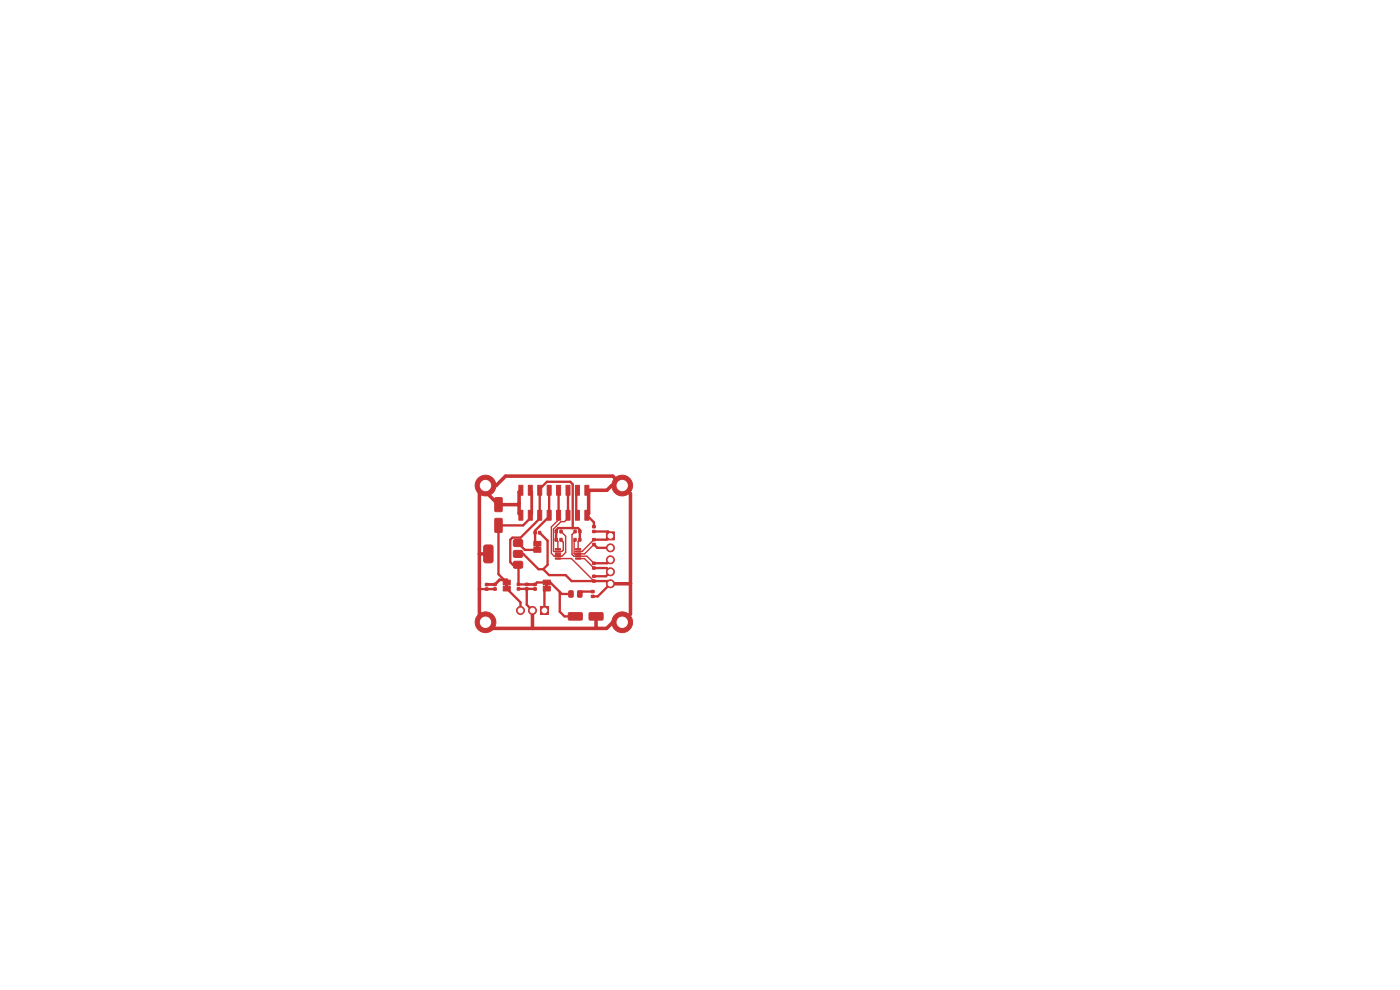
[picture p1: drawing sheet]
<svg xmlns="http://www.w3.org/2000/svg" width="297mm" height="210mm" viewBox="0 0 297 210" stroke-linecap="round" stroke-linejoin="round" font-family="sans-serif">
<g fill="#c83434">
<path d="M107.2 124h.6v.5h-.6z"/>
<path d="M113.7 115.8h.6v.4h-.6z"/>
<path d="M115.7 124h.6v.5h-.6z"/>
</g>
<g fill="#c83434" stroke="#c83434" stroke-width=".21">
<path d="M111.5 123.7h.5v.5h-.5z"/>
<path d="M111.5 124.7h.5v.5h-.5z"/>
<path d="M117.8 116.4h1.1v.2h-1.1z"/>
<path d="M117.8 116.9h1.1v.2h-1.1z"/>
<path d="M117.8 117.4h1.1v.2h-1.1z"/>
<path d="M117.8 117.9h1.1v.2h-1.1z"/>
<path d="M117.8 118.4h1.1v.2h-1.1z"/>
<path d="M122.1 118.4h1.1v.2h-1.1z"/>
<path d="M122.1 117.9h1.1v.2h-1.1z"/>
<path d="M122.1 117.4h1.1v.2h-1.1z"/>
<path d="M122.1 116.9h1.1v.2h-1.1z"/>
<path d="M122.1 116.4h1.1v.2h-1.1z"/>
<path d="M120.6 130h2.8l.1 .2v1.2l-.2 .1h-2.6l-.2-.2z"/>
<path d="M125 130h2.8l.1 .2v1.2l-.2 .1h-2.6l-.2-.2z"/>
<path d="M122.8 114.2h.4v.6h-.4z"/>
<path d="M121.8 114.2h.4v.6h-.4z"/>
<path d="M106.8 124.4h1.4v1h-1.4z"/>
<path d="M106.8 123.1h1.4v1h-1.4z"/>
<path d="M125.7 115.3h.6v.4h-.6z"/>
<path d="M125.7 114.2h.6v.5h-.6z"/>
<path d="M128.6 112.8h1.7v1.7h-1.7z"/>
<path d="M104.7 123.7h.6v.5h-.6z"/>
<path d="M104.7 124.7h.6v.5h-.6z"/>
<path d="M113.2 116.1h1.6v1h-1.6z"/>
<path d="M113.2 114.8h1.6v1h-1.6z"/>
<path d="M113.2 123.7h.6v.5h-.6z"/>
<path d="M113.2 124.7h.6v.5h-.6z"/>
<path d="M117.8 112.5h.4v.5h-.4z"/>
<path d="M118.8 112.5h.5v.5h-.5z"/>
<path d="M114.7 128.6h1.7v1.8h-1.7z"/>
<path d="M125.5 125.3h.5v.4h-.5z"/>
<path d="M125.5 126.3h.5v.4h-.5z"/>
<path d="M105 110h1.3l.2 .1v2.6l-.1 .2h-1.2l-.2-.1z"/>
<path d="M105 105.6l1.3-.1 .2 .2v2.6l-.1 .2h-1.2l-.2-.1z"/>
<path d="M110.1 108.2h.8v2.2h-.8z"/>
<path d="M112.1 108.2h.8v2.2h-.8z"/>
<path d="M114.1 108.2h.8v2.2h-.8z"/>
<path d="M116.1 108.2h.8v2.2h-.8z"/>
<path d="M118.1 108.2h.8v2.2h-.8z"/>
<path d="M120.1 108.2h.8v2.2h-.8z"/>
<path d="M122.1 108.2h.8v2.2h-.8z"/>
<path d="M124.1 108.2h.8v2.2h-.8z"/>
<path d="M110.1 103h.8v2.1h-.8z"/>
<path d="M112.1 103h.8v2.1h-.8z"/>
<path d="M114.1 103h.8v2.1h-.8z"/>
<path d="M116.1 103h.8v2.1h-.8z"/>
<path d="M118.1 103h.8v2.1h-.8z"/>
<path d="M120.1 103h.8v2.1h-.8z"/>
<path d="M122.1 103h.8v2.1h-.8z"/>
<path d="M124.1 103h.8v2.1h-.8z"/>
<path d="M113.3 112.7h.5v.6h-.5z"/>
<path d="M114.2 112.7h.5v.6h-.5z"/>
<path d="M117.8 114.2h.4v.6h-.4z"/>
<path d="M118.8 114.2h.4v.6h-.4z"/>
<path d="M103 123.8h.5v.4h-.5z"/>
<path d="M103 124.7h.5v.5h-.5z"/>
<path d="M125.7 122h.6v.5h-.6z"/>
<path d="M125.7 123h.6v.5h-.6z"/>
<path d="M109 119.2l.3-.1h1.4l.2 .3-.1 1-.3 .1h-1.4l-.2-.3z"/>
<path d="M109 116.9l.3-.1h1.4l.2 .3-.1 1-.3 .1h-1.4l-.2-.3z"/>
<path d="M102.7 115.7l.3-.1h1.1l.4 .3 .1 3-.3 .4-1.3 .1-.3-.3-.1-3z"/>
<path d="M109 114.6l.3-.1h1.4l.2 .3-.1 1-.3 .1h-1.4l-.2-.3z"/>
<path d="M122.8 112.5h.5v.5h-.5z"/>
<path d="M121.8 112.5h.4v.5h-.4z"/>
<path d="M115.2 124.4h1.6v1h-1.6z"/>
<path d="M115.2 123.1h1.6v1h-1.6z"/>
<path d="M122.6 125.4l.6-.1 .3 .2v1l-.2 .2h-.5l-.3-.2z"/>
<path d="M120.7 125.4l.7-.1 .2 .2v1l-.1 .2h-.6l-.2-.2z"/>
<path d="M109.7 123.7h.6v.5h-.6z"/>
<path d="M109.7 124.7h.6v.5h-.6z"/>
<path d="M125.7 119.2h.6v.5h-.6z"/>
<path d="M125.7 120.3h.6v.4h-.6z"/>
<path d="M125.7 112.5h.6v.5h-.6z"/>
<path d="M125.7 111.5h.6v.5h-.6z"/>
<circle cx="132" cy="132" r="1.3"/>
<circle cx="132" cy="132" r="2.2"/>
<circle cx="129.5" cy="116.2" r=".85"/>
<circle cx="129.5" cy="118.8" r=".85"/>
<circle cx="129.5" cy="121.3" r=".85"/>
<circle cx="129.5" cy="123.8" r=".85"/>
<circle cx="103" cy="132" r="1.3"/>
<circle cx="103" cy="132" r="2.2"/>
<circle cx="113" cy="129.5" r=".85"/>
<circle cx="110.4" cy="129.5" r=".85"/>
<circle cx="103" cy="103" r="1.3"/>
<circle cx="103" cy="103" r="2.2"/>
<circle cx="132" cy="103" r="1.3"/>
<circle cx="132" cy="103" r="2.2"/>
</g>
<path d="M101.7 104.3l1.3-1.3h2.2l2-2h22.8l3.8 3.8v25.4l-1.8 1.8h-2l-1.3 1.3h-24.4l-2.6-2.6zM101.7 117.5h1.9M103 103v1.3l2.8 2.8h4l.3-.3M110.5 104l-.4 .4v4.5l.4 .4M132 103h-2.2l-1 1h-4.3l.4 .4v4.5l-.4 .4M113 129.5v3.8M126.5 130.8v2.3l-.3 .2M133.8 123.8h-4.3" fill="none" stroke="#c83434" stroke-width=".75"/>
<g fill="none" stroke="#c83434" stroke-width=".5">
<path d="M109.9 117.5h1.1l3.2 3.3h1M109.9 115.2l1.5 1.5h2.6M112.5 109.3v.6l-1.5 1.6h-5.2v10.3l1.7 1.8M114.5 113l1.7 1.7v5.1l-1 1M116.5 104v5.6l-3 3v2.3l.5 .5M118 114.5v-2.1l.4-.4h4.2l.4 .4v2.1M118 112.8h.1M118.5 104v5.3M120.5 104v5.3M121.5 112v-9.3l-.5-.5h-5l-1.5 1.5v6.3l-4 4.1h-1.8l-.5 .4v4.7l.6 .6 1.2 .1v4.1h3.5l.4-.4h2.9l2.4 2.4h1.9M122.5 104l-.3 .2v4.9l.3 .2M124.5 109.3l1.5 1.5v.9"/>
<path d="M126 112.8h3l.5 .4v.5l-.8 .8h-2.7M126 115.5l.7 .7h2.8M129.5 118.8l-.7 .7h-2.8M105 124.9l-3.3 .1M107.5 124.9l2.9 2.9v1.7M110 124.9h3.5M111.8 124.9v3.4l1.2 1.2M111.8 124h.1M115.2 120.8l1.3 1.2h3.5l1.3 1.3h7.6l.6 .5-2.7 2.7h-1M116 124.9l-.5 .5v4.1M118.8 125.6v4.2l1 1h2.3M125.8 125.5h-2.3l-.5 .5"/>
<path d="M126 120.5h2.7l.8 .8-.9 .9h-2.6"/>
</g>
<path d="M118 114.5l.4 .4v1.6M118.4 118.5h2.8l4.8 4.8M118.5 109.3v.9l-1.5 1.6v5.6l.6 .6h1.6l.8-.8v-3.5l-1-.9M120.5 109.3v.6l-.7 .8h-.8l-1.6 1.5 .1 4.8h1.7l.3-.3v-1.7l-.5-.5M122 114.5l-.2 .2 .1 2.8h2.1l2-2M122 112.7l-.6 .7v4.2l.3 .4h2.8l1.5 1.5M122.6 118.5h1.4l2 2M123 114.5l-.4 .4v1.6M126 114.5l-2.5 2.5h-.9" fill="none" stroke="#c83434" stroke-width=".3"/>
<path d="M112.5 104l.3 .3v4.7l-.3 .3M103.3 124h-.1M107.5 123.6v-.6h-1.5l-1 1h-1.7" fill="none" stroke="#c83434" stroke-width=".6"/>
<g fill="#fff" stroke="#fff" stroke-width=".21">
<circle cx="132" cy="132" r="1.1"/>
<circle cx="129.5" cy="113.7" r=".5"/>
<circle cx="129.5" cy="116.2" r=".5"/>
<circle cx="129.5" cy="118.8" r=".5"/>
<circle cx="129.5" cy="121.3" r=".5"/>
<circle cx="129.5" cy="123.8" r=".5"/>
<circle cx="103" cy="132" r="1.1"/>
<circle cx="115.5" cy="129.5" r=".5"/>
<circle cx="113" cy="129.5" r=".5"/>
<circle cx="110.4" cy="129.5" r=".5"/>
<circle cx="111.5" cy="106.7" r=".25"/>
<circle cx="123.5" cy="106.7" r=".25"/>
<circle cx="103" cy="103" r="1.1"/>
<circle cx="132" cy="103" r="1.1"/>
</g>
</svg>
